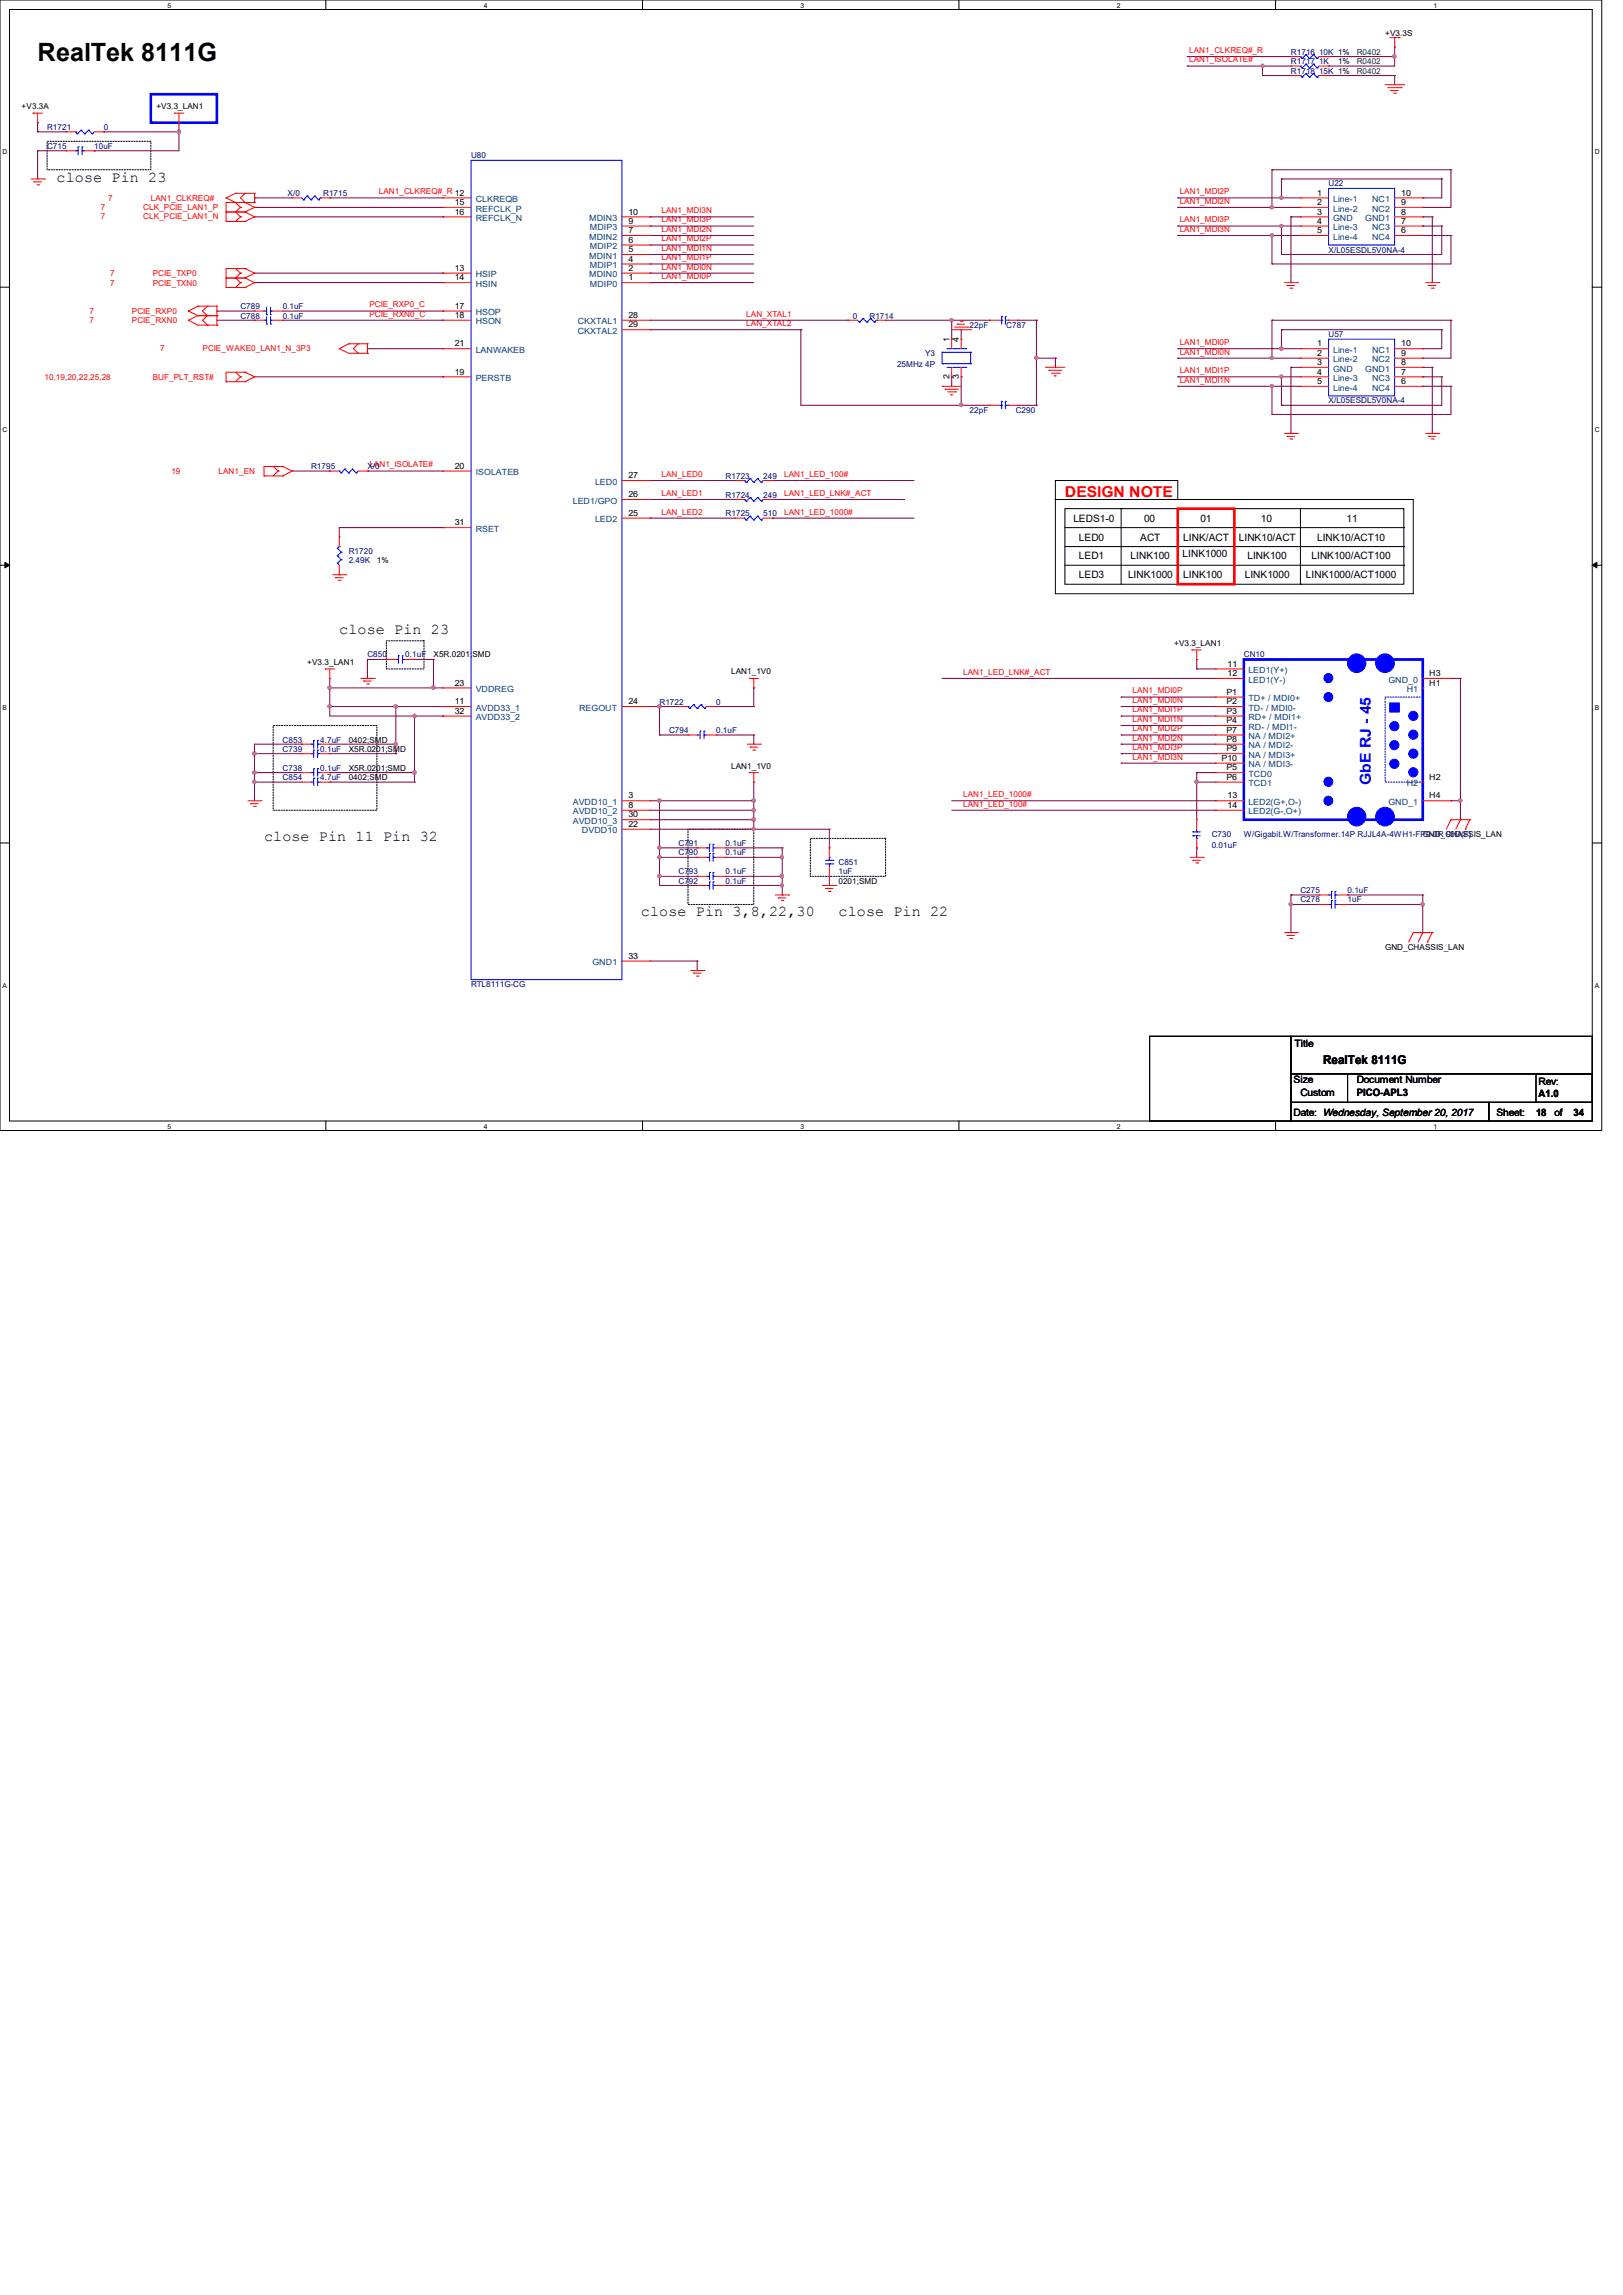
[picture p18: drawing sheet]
<svg xmlns="http://www.w3.org/2000/svg" width="210mm" height="297mm" viewBox="0 0 210 297" stroke-linecap="round" stroke-linejoin="round" font-family="sans-serif">
<defs><g id="words">
<text font-size="3.3" x="4.9" y="7.9">RealTek 8111G</text>
<g font-size="1.9">
<text x="7.3" y="23.5">close Pin 23</text>
<text x="43.9" y="82">close Pin 23</text>
<text x="34.2" y="108.8">close Pin 11 Pin 32</text>
<text x="82.9" y="118.6">close Pin 3,8,22,30</text>
<text x="108.5" y="118.6">close Pin 22</text>
</g>
<text font-size="1.9" fill="#f00" x="137.8" y="64.3">DESIGN NOTE</text>
<text font-size="1.9" fill="#00f" x="177.4" y="101.6" transform="rotate(-90 177.4 101.6)">GbE RJ - 45</text>
<text font-size="1.6" x="171.2" y="137.7">RealTek 8111G</text>
<g font-size="1.3">
<text x="138.9" y="67.5">LEDS1-0</text>
<text x="139.6" y="70">LED0</text>
<text x="147.5" y="70">ACT</text>
<text x="148" y="67.5">00</text>
<text x="153.1" y="70">LINK/ACT</text>
<text x="155.3" y="67.5">01</text>
<text x="160.3" y="70">LINK10/ACT</text>
<text x="163.2" y="67.5">10</text>
<text x="170.4" y="70">LINK10/ACT10</text>
<text x="174.2" y="67.5">11</text>
<text x="139.6" y="72.4">LED1</text>
<text x="139.6" y="74.8">LED3</text>
<text x="146" y="74.8">LINK1000</text>
<text x="146.3" y="72.4">LINK100</text>
<text x="153" y="72.1">LINK1000</text>
<text x="153.1" y="74.8">LINK100</text>
<text x="161.1" y="74.8">LINK1000</text>
<text x="161.4" y="72.4">LINK100</text>
<text x="169" y="74.8">LINK1000/ACT1000</text>
<text x="169.7" y="72.4">LINK100/ACT100</text>
<text x="167.5" y="135.6">Title</text>
<text x="167.4" y="140.2">Size</text>
<text x="168.3" y="141.8">Custom</text>
<text x="175.6" y="140.2">Document Number</text>
<text x="175.6" y="141.8">PICO-APL3</text>
<text x="199.1" y="140.4">Rev:</text>
<text x="199.1" y="141.9">A1.0</text>
<text x="167.4" y="144.4">Date: Wednesday, September 20, 2017</text>
<text x="193.6" y="144.4">Sheet:</text>
<text x="198.8" y="144.5">18</text>
<text x="201.2" y="144.4">of</text>
<text x="203.6" y="144.5">34</text>
</g>
<g font-size="1.1">
<text x="179.2" y="4.7">+V3.3S</text>
<text x="173.1" y="8.3">1%</text>
<text x="2.8" y="14.1">+V3.3A</text>
<text x="20.2" y="14.1">+V3.3_LAN1</text>
<text x="58.8" y="26.5">15</text>
<text x="58.8" y="27.8">16</text>
<text x="81.3" y="29">9</text>
<text x="81.3" y="27.8">10</text>
<text x="170.4" y="25.3">1</text>
<text x="170.4" y="26.5">2</text>
<text x="170.4" y="27.8">3</text>
<text x="170.4" y="29">4</text>
<text x="181.3" y="26.5">9</text>
<text x="181.3" y="29">7</text>
<text x="181.3" y="25.3">10</text>
<text x="181.3" y="27.8">8</text>
<text x="58.8" y="35.1">13</text>
<text x="81.3" y="35.1">2</text>
<text x="81.3" y="33.9">4</text>
<text x="81.3" y="32.6">5</text>
<text x="81.3" y="31.4">6</text>
<text x="81.3" y="30.2">7</text>
<text x="170.4" y="30.2">5</text>
<text x="181.3" y="30.2">6</text>
<text x="58.8" y="36.3">14</text>
<text x="58.8" y="40">17</text>
<text x="58.8" y="41.1">18</text>
<text x="81.3" y="36.3">1</text>
<text x="81.3" y="41.1">28</text>
<text x="58.8" y="44.8">21</text>
<text x="81.3" y="42.4">29</text>
<text x="122.8" y="44.3" transform="rotate(-90 122.8 44.3)">1</text>
<text x="124.1" y="44.3" transform="rotate(-90 124.1 44.3)">4</text>
<text x="170.4" y="44.8">1</text>
<text x="170.4" y="46.1">2</text>
<text x="170.4" y="47.2">3</text>
<text x="181.3" y="46.1">9</text>
<text x="181.3" y="44.8">10</text>
<text x="181.3" y="47.2">8</text>
<text x="58.8" y="48.5">19</text>
<text x="122.8" y="49" transform="rotate(-90 122.8 49)">2</text>
<text x="124.1" y="49" transform="rotate(-90 124.1 49)">3</text>
<text x="170.4" y="48.5">4</text>
<text x="170.4" y="49.7">5</text>
<text x="181.3" y="48.5">7</text>
<text x="181.3" y="49.7">6</text>
<text x="58.8" y="60.7">20</text>
<text x="81.3" y="64.3">26</text>
<text x="81.3" y="61.9">27</text>
<text x="58.8" y="68">31</text>
<text x="81.3" y="66.8">25</text>
<text x="48.8" y="72.9">1%</text>
<text x="151.9" y="83.7">+V3.3_LAN1</text>
<text x="39.8" y="86.1">+V3.3_LAN1</text>
<text x="56.1" y="85.1">X5R.0201;SMD</text>
<text x="58.8" y="88.7">23</text>
<text x="94.6" y="87.3">LAN1_1V0</text>
<text x="158.7" y="89.9">P1</text>
<text x="158.8" y="87.5">12</text>
<text x="158.8" y="86.3">11</text>
<text x="184.9" y="87.5">H3</text>
<text x="184.9" y="88.7">H1</text>
<text x="58.8" y="91.1">11</text>
<text x="58.8" y="92.4">32</text>
<text x="81.3" y="91.1">24</text>
<text x="158.7" y="91.1">P2</text>
<text x="158.7" y="92.4">P3</text>
<text x="158.7" y="93.6">P4</text>
<text x="158.7" y="94.8">P7</text>
<text x="45.1" y="99.7">X5R.0201;SMD</text>
<text x="45.1" y="101">0402;SMD</text>
<text x="45.1" y="97.3">X5R.0201;SMD</text>
<text x="45.1" y="96.1">0402;SMD</text>
<text x="94.6" y="99.5">LAN1_1V0</text>
<text x="158.1" y="98.5">P10</text>
<text x="158.7" y="100.9">P6</text>
<text x="158.7" y="96">P8</text>
<text x="158.7" y="97.2">P9</text>
<text x="158.7" y="99.7">P5</text>
<text x="184.9" y="100.9">H2</text>
<text x="81.3" y="103.3">3</text>
<text x="81.3" y="104.6">8</text>
<text x="81.3" y="107">22</text>
<text x="81.3" y="105.8">30</text>
<text x="158.8" y="103.3">13</text>
<text x="158.8" y="104.6">14</text>
<text x="184.9" y="103.3">H4</text>
<text x="184.1" y="108.3">GND_CHASSIS_LAN</text>
<text x="108.5" y="114.4">0201;SMD</text>
<text x="81.3" y="124.1">33</text>
<text x="179.2" y="122.9">GND_CHASSIS_LAN</text>
</g>
<g font-size="1.1" fill="#f00">
<text x="153.9" y="6.9">LAN1_CLKREQ#_R</text>
<text x="153.9" y="8.1">LAN1_ISOLATE#</text>
<text x="13" y="28.4">7</text>
<text x="13" y="27.2">7</text>
<text x="14" y="26">7</text>
<text x="18.5" y="28.4">CLK_PCIE_LAN1_N</text>
<text x="18.5" y="27.2">CLK_PCIE_LAN1_P</text>
<text x="19.5" y="26">LAN1_CLKREQ#</text>
<text x="49" y="25.1">LAN1_CLKREQ#_R 12</text>
<text x="85.6" y="28.8">LAN1_MDI3P</text>
<text x="85.6" y="27.6">LAN1_MDI3N</text>
<text x="152.7" y="25.1">LAN1_MDI2P</text>
<text x="152.7" y="26.4">LAN1_MDI2N</text>
<text x="152.7" y="28.8">LAN1_MDI3P</text>
<text x="14.3" y="35.7">7</text>
<text x="19.8" y="35.7">PCIE_TXP0</text>
<text x="85.6" y="34.9">LAN1_MDI0N</text>
<text x="85.6" y="33.7">LAN1_MDI1P</text>
<text x="85.6" y="32.5">LAN1_MDI1N</text>
<text x="85.6" y="31.2">LAN1_MDI2P</text>
<text x="85.6" y="30">LAN1_MDI2N</text>
<text x="152.7" y="30">LAN1_MDI3N</text>
<text x="11.6" y="40.6">7</text>
<text x="11.6" y="41.8">7</text>
<text x="14.3" y="37">7</text>
<text x="17.1" y="40.6">PCIE_RXP0</text>
<text x="17.1" y="41.8">PCIE_RXN0</text>
<text x="19.8" y="37">PCIE_TXN0</text>
<text x="47.8" y="39.8">PCIE_RXP0_C</text>
<text x="47.8" y="41">PCIE_RXN0_C</text>
<text x="85.6" y="36.1">LAN1_MDI0P</text>
<text x="96.6" y="41">LAN_XTAL1</text>
<text x="20.7" y="45.5">7</text>
<text x="26.2" y="45.5">PCIE_WAKE0_LAN1_N_3P3</text>
<text x="96.6" y="42.2">LAN_XTAL2</text>
<text x="152.7" y="44.7">LAN1_MDI0P</text>
<text x="152.7" y="45.9">LAN1_MDI0N</text>
<text x="5.8" y="49.1">10,19,20,22,25,28</text>
<text x="19.8" y="49.1">BUF_PLT_RST#</text>
<text x="152.7" y="48.3">LAN1_MDI1P</text>
<text x="152.7" y="49.5">LAN1_MDI1N</text>
<text x="22.2" y="61.3">19</text>
<text x="28.3" y="61.3">LAN1_EN</text>
<text x="47.8" y="60.5">LAN1_ISOLATE#</text>
<text x="85.6" y="61.7">LAN_LED0</text>
<text x="85.6" y="64.2">LAN_LED1</text>
<text x="101.5" y="61.7">LAN1_LED_100#</text>
<text x="101.5" y="64.2">LAN1_LED_LNK#_ACT</text>
<text x="85.6" y="66.6">LAN_LED2</text>
<text x="101.5" y="66.6">LAN1_LED_1000#</text>
<text x="124.6" y="87.3">LAN1_LED_LNK#_ACT</text>
<text x="146.6" y="89.7">LAN1_MDI0P</text>
<text x="146.6" y="92.2">LAN1_MDI1P</text>
<text x="146.6" y="91">LAN1_MDI0N</text>
<text x="146.6" y="95.8">LAN1_MDI2N</text>
<text x="146.6" y="94.7">LAN1_MDI2P</text>
<text x="146.6" y="93.4">LAN1_MDI1N</text>
<text x="146.6" y="98.3">LAN1_MDI3N</text>
<text x="146.6" y="97.1">LAN1_MDI3P</text>
<text x="124.6" y="104.4">LAN1_LED_100#</text>
<text x="124.6" y="103.2">LAN1_LED_1000#</text>
</g>
<g font-size="1.1" fill="#000080">
<text x="167" y="7.1">R1716 10K 1%</text>
<text x="167" y="8.3">R1717 1K</text>
<text x="167" y="9.5">R1718 15K 1%</text>
<text x="6.1" y="16.8">R1721</text>
<text x="13.4" y="16.8">0</text>
<text x="6.1" y="19.3">C715</text>
<text x="12.2" y="19.3">10uF</text>
<text x="61" y="20.5">U80</text>
<text x="37.2" y="25.4">X/0</text>
<text x="41.8" y="25.4">R1715</text>
<text x="171.9" y="24.1">U22</text>
<text x="171.9" y="32.7">X/L05ESDL5V0NA-4</text>
<text x="31.1" y="40">C789</text>
<text x="31.1" y="41.2">C788</text>
<text x="36.6" y="40">0.1uF</text>
<text x="36.6" y="41.2">0.1uF</text>
<text x="110.4" y="41.2">0</text>
<text x="112.5" y="41.2">R1714</text>
<text x="116.1" y="47.5">25MHz 4P</text>
<text x="119.7" y="46.1">Y3</text>
<text x="125.5" y="42.4">22pF</text>
<text x="130.2" y="42.4">C787</text>
<text x="171.9" y="43.6">U57</text>
<text x="125.5" y="53.4">22pF</text>
<text x="131.4" y="53.4">C290</text>
<text x="171.9" y="52.2">X/L05ESDL5V0NA-4</text>
<text x="40.3" y="60.7">R1795</text>
<text x="47.5" y="60.7">X/0</text>
<text x="93.9" y="61.9">R1723</text>
<text x="93.9" y="64.4">R1724</text>
<text x="98.8" y="61.9">249</text>
<text x="98.8" y="64.4">249</text>
<text x="45.1" y="71.7">R1720</text>
<text x="93.9" y="66.8">R1725</text>
<text x="98.8" y="66.8">510</text>
<text x="45.1" y="72.9">2.49K</text>
<text x="47.5" y="85.1">C850</text>
<text x="52.4" y="85.1">0.1uF</text>
<text x="160.9" y="85.1">CN10</text>
<text x="85.3" y="91.2">R1722</text>
<text x="86.6" y="94.9">C794</text>
<text x="92.7" y="91.2">0</text>
<text x="92.7" y="94.9">0.1uF</text>
<text x="36.6" y="99.7">C738</text>
<text x="36.6" y="101">C854</text>
<text x="36.6" y="97.3">C739</text>
<text x="36.6" y="96.1">C853</text>
<text x="41.4" y="99.7">0.1uF</text>
<text x="41.4" y="101">4.7uF</text>
<text x="41.4" y="97.3">0.1uF</text>
<text x="41.4" y="96.1">4.7uF</text>
<text x="87.8" y="109.5">C791</text>
<text x="87.8" y="110.7">C790</text>
<text x="87.8" y="113.2">C793</text>
<text x="93.9" y="109.5">0.1uF</text>
<text x="93.9" y="110.7">0.1uF</text>
<text x="93.9" y="113.2">0.1uF</text>
<text x="108.5" y="111.9">C851</text>
<text x="108.5" y="113.2">1uF</text>
<text x="156.8" y="108.3">C730</text>
<text x="156.8" y="109.7">0.01uF</text>
<text x="160.9" y="108.3">W/Gigabit.W/Transformer.14P RJJL4A-4WH1-FP0-0R 90D(F)</text>
<text x="87.8" y="114.4">C792</text>
<text x="93.9" y="114.4">0.1uF</text>
<text x="168.3" y="116.8">C278</text>
<text x="168.3" y="115.6">C275</text>
<text x="174.4" y="116.8">1uF</text>
<text x="174.4" y="115.6">0.1uF</text>
<text x="61" y="127.8">RTL8111G-CG</text>
</g>
<g font-size="1.1" fill="#008000">
<text x="175.6" y="7.1">R0402</text>
<text x="175.6" y="8.3">R0402</text>
<text x="175.6" y="9.5">R0402</text>
</g>
<g font-size="1.1" fill="#004080">
<text x="61.6" y="26.2">CLKREQB</text>
<text x="61.6" y="27.4">REFCLK_P</text>
<text x="61.6" y="28.6">REFCLK_N</text>
<text x="76.2" y="28.6">MDIN3</text>
<text x="76.3" y="29.8">MDIP3</text>
<text x="172.5" y="26.2">Line-1</text>
<text x="172.5" y="27.4">Line-2</text>
<text x="172.5" y="28.6">GND</text>
<text x="172.5" y="29.8">Line-3</text>
<text x="176.7" y="28.6">GND1</text>
<text x="177.5" y="27.4">NC2</text>
<text x="177.5" y="29.8">NC3</text>
<text x="177.5" y="26.2">NC1</text>
<text x="61.6" y="35.9">HSIP</text>
<text x="76.2" y="35.9">MDIN0</text>
<text x="76.2" y="33.5">MDIN1</text>
<text x="76.2" y="31">MDIN2</text>
<text x="76.3" y="34.7">MDIP1</text>
<text x="76.3" y="32.3">MDIP2</text>
<text x="172.5" y="31">Line-4</text>
<text x="177.5" y="31">NC4</text>
<text x="61.6" y="37.1">HSIN</text>
<text x="61.6" y="40.8">HSOP</text>
<text x="61.6" y="42">HSON</text>
<text x="74.8" y="42">CKXTAL1</text>
<text x="76.3" y="37.1">MDIP0</text>
<text x="61.6" y="45.7">LANWAKEB</text>
<text x="74.8" y="43.2">CKXTAL2</text>
<text x="172.5" y="45.7">Line-1</text>
<text x="172.5" y="46.9">Line-2</text>
<text x="177.5" y="46.9">NC2</text>
<text x="177.5" y="45.7">NC1</text>
<text x="61.6" y="49.3">PERSTB</text>
<text x="172.5" y="48.1">GND</text>
<text x="172.5" y="49.3">Line-3</text>
<text x="172.5" y="50.5">Line-4</text>
<text x="176.7" y="48.1">GND1</text>
<text x="177.5" y="49.3">NC3</text>
<text x="177.5" y="50.5">NC4</text>
<text x="61.6" y="61.5">ISOLATEB</text>
<text x="74.1" y="65.2">LED1/GPO</text>
<text x="77" y="62.7">LED0</text>
<text x="61.6" y="68.8">RSET</text>
<text x="77" y="67.6">LED2</text>
<text x="61.6" y="89.6">VDDREG</text>
<text x="161.5" y="88.3">LED1(Y-)</text>
<text x="161.5" y="87.1">LED1(Y+)</text>
<text x="179.7" y="88.3">GND_0</text>
<text x="182" y="89.6">H1</text>
<text x="61.6" y="92">AVDD33_1</text>
<text x="61.6" y="93.2">AVDD33_2</text>
<text x="74.9" y="92">REGOUT</text>
<text x="161.5" y="90.8">TD+ / MDI0+</text>
<text x="161.5" y="92">TD- / MDI0-</text>
<text x="161.5" y="93.2">RD+ / MDI1+</text>
<text x="161.5" y="94.4">RD- / MDI1-</text>
<text x="161.5" y="95.7">NA / MDI2+</text>
<text x="161.5" y="101.8">TCD1</text>
<text x="161.5" y="96.9">NA / MDI2-</text>
<text x="161.5" y="98.1">NA / MDI3+</text>
<text x="161.5" y="99.3">NA / MDI3-</text>
<text x="161.5" y="100.5">TCD0</text>
<text x="182" y="101.8">H2</text>
<text x="74.1" y="104.2">AVDD10_1</text>
<text x="74.1" y="105.4">AVDD10_2</text>
<text x="74.1" y="106.6">AVDD10_3</text>
<text x="75.3" y="107.9">DVDD10</text>
<text x="161.5" y="104.2">LED2(G+,O-)</text>
<text x="161.5" y="105.4">LED2(G-,O+)</text>
<text x="179.7" y="104.2">GND_1</text>
<text x="76.7" y="124.9">GND1</text>
</g>
<g font-size=".9">
<text x="21.7" y="1">5</text>
<text x="62.6" y="1">4</text>
<text x="103.6" y="1">3</text>
<text x="144.5" y="1">2</text>
<text x="185.5" y="1">1</text>
<text x=".3" y="20">D</text>
<text x="206.4" y="20">D</text>
<text x=".3" y="55.9">C</text>
<text x="206.4" y="55.9">C</text>
<text x=".3" y="91.9">B</text>
<text x="206.4" y="91.9">B</text>
<text x=".3" y="127.8">A</text>
<text x="206.4" y="127.8">A</text>
<text x="21.7" y="146.1">5</text>
<text x="62.6" y="146.1">4</text>
<text x="103.6" y="146.1">3</text>
<text x="144.5" y="146.1">2</text>
<text x="185.5" y="146.1">1</text>
</g>
</g></defs>
<path d="M0 0h207.3v146.3h-207.3zM1.2 1.2h204.8v143.9h-204.8z" fill="none" stroke="#000" stroke-width=".13"/>
<g fill="#fff">
<path d="M21.7 .2h.4v.9h-.4z"/>
<path d="M21.7 145.2h.4v1h-.4z"/>
</g>
<path d="M42.2 0v1.2M42.2 145.1v1.2" fill="none" stroke="#000" stroke-width=".13"/>
<g fill="#fff">
<path d="M62.6 .2h.5v.9h-.5z"/>
<path d="M62.6 145.2h.5v1h-.5z"/>
</g>
<path d="M83.1 0v1.2M83.1 145.1v1.2" fill="none" stroke="#000" stroke-width=".13"/>
<g fill="#fff">
<path d="M103.6 .2h.5v.9h-.5z"/>
<path d="M103.6 145.2h.5v1h-.5z"/>
</g>
<path d="M124.1 0v1.2M124.1 145.1v1.2" fill="none" stroke="#000" stroke-width=".13"/>
<g fill="#fff">
<path d="M144.5 .2h.5v.9h-.5z"/>
<path d="M144.5 145.2h.5v1h-.5z"/>
</g>
<path d="M165.1 0v1.2M165.1 145.1v1.2" fill="none" stroke="#000" stroke-width=".13"/>
<g fill="#fff">
<path d="M185.5 .2h.5v.9h-.5z"/>
<path d="M185.5 145.2h.5v1h-.5z"/>
<path d="M.3 19.2h.6v1h-.6z"/>
<path d="M206.4 19.2h.6v1h-.6z"/>
<path d="M.3 55.1h.6v1h-.6z"/>
<path d="M206.4 55.1h.6v1h-.6z"/>
</g>
<path d="M0 37.2h1.2M206 37.2h1.3" fill="none" stroke="#000" stroke-width=".13"/>
<g fill="#fff">
<path d="M.3 91.1h.6v1h-.6z"/>
<path d="M206.4 91.1h.5v1h-.5z"/>
</g>
<path d="M0 73.2h1.2M206 73.2h1.3" fill="none" stroke="#000" stroke-width=".13"/>
<path d="M.6 72.8l.6 .4-.6 .3zM206 73.2l.6-.4v.7z" fill="#000" stroke="#000" stroke-width=".13"/>
<g fill="#fff">
<path d="M.3 127h.6v1h-.6z"/>
<path d="M206.4 127h.5v1h-.5z"/>
</g>
<g fill="none" stroke="#000" stroke-width=".13">
<path d="M6.1 18.3h13.4v3.7h-13.4zM136.6 62.2h15.8v2.4h-15.8zM136.6 64.6h46.3v12.2h-46.3zM137.8 65.8h43.9v9.8h-43.9zM137.8 68.3h43.9M137.8 70.7h43.9M137.8 73.2h43.9M145.1 65.8h.1M145.1 65.8v9.8M152.4 65.8h.1M152.4 65.8v9.8M159.7 75.6h.1"/>
<path d="M159.7 65.8v9.8M168.3 75.6h.1M168.3 65.8v9.8M181.7 68.3h.1M181.7 70.7h.1M181.7 73.2h.1M35.3 93.9h13.5v11h-13.5zM50 82.9h4.9v3.7h-4.9zM0 109.1h1.2M89 107.3h8.5v9.8h-8.5zM104.9 108.5h9.7v4.9h-9.7zM206 109.1h1.3"/>
<path d="M148.8 134.1h18.2v11h-18.2zM167 139h7.4v3.7h-7.4zM167 134.1h39v4.9h-39zM174.4 139h31.6v3.7h-31.6zM198.8 139h7.2v3.7h-7.2zM167 142.7h25.7v2.4h-25.7zM192.7 142.7h13.3v2.4h-13.3z"/>
</g>
<path d="M152.4 65.8h7.3v9.8h-7.3z" fill="none" stroke="#f00" stroke-width=".34"/>
<path d="M19.5 12.2h8.6v3.7h-8.6zM161 85.3h23.1v20.8h-23.1z" fill="none" stroke="#00f" stroke-width=".34"/>
<g fill="none" stroke="#800040" stroke-width=".13">
<path d="M4.9 17.1h.1M4.9 15.9h.1M4.9 19.5h.1M4.9 17.1h3.7M4.9 15.9v1.2M4.9 19.5v3.7M4.9 19.5h3.7M12.2 19.5h.1M13.4 17.1h.1M13.4 17.1h9.8M23.2 17.1h.1M23.2 15.9h.1"/>
<path d="M23.2 15.9v3.6h-11M153.6 7.3h.1M153.6 8.6h.1M153.6 7.3h13.4M153.6 8.6h13.4M163.4 8.6h.1M163.4 9.8h.1M163.4 8.6v1.2M163.4 9.8h3.6M171.9 7.3h.1M171.9 8.6h.1M171.9 9.8h.1"/>
<path d="M171.9 7.3h8.6M171.9 9.8h8.6M180.5 6.1h.1M180.5 7.3h.1M180.5 9.8h.1M180.5 6.1v2.5h-8.6M180.5 9.8v1.2M4.9 23.2h.1M32.9 25.6h.1M32.9 26.8h.1M32.9 26.8h24.4M32.9 25.6h4.9"/>
<path d="M32.9 28.1h24.4M32.9 35.3h24.4M32.9 36.6h24.4M42.7 25.6h.1M42.7 25.6h14.6M57.3 35.3h.1M57.3 36.6h.1M57.3 28.1h.1M84.1 36.6h.1M84.1 35.3h.1M84.1 34.2h.1M84.1 32.9h.1"/>
<path d="M84.1 31.7h.1M84.1 30.5h.1M84.1 29.3h.1M84.1 28.1h.1M84.1 29.3h13.4M84.1 30.5h13.4M84.1 28.1h13.4M84.1 32.9h13.4M84.1 34.2h13.4M84.1 35.3h13.4M84.1 36.6h13.4M84.1 31.7h13.4"/>
<path d="M152.4 25.6h.1M152.4 26.8h.1M152.4 29.3h.1M152.4 30.5h.1M152.4 26.8h15.9M152.4 29.3h15.9M152.4 30.5h15.9M152.4 25.6h15.9M164.6 26.8h.1M164.6 30.5h.1M164.6 22h.1M164.6 34.2h.1"/>
<path d="M164.6 22v4.8M164.6 30.5v3.7M164.6 22h23.1M165.8 29.3h.1M165.8 25.6h.1M165.8 23.2h.1M165.8 32.9h.1M165.8 23.2v2.4M165.8 29.3v3.6M165.8 23.2h20.8M167 28.1h.1M167 28.1v8.5"/>
<path d="M167 28.1h1.3M184.1 25.6h.1M184.1 26.8h.1M184.1 29.3h.1M184.1 30.5h.1M184.1 28.1h.1M184.1 29.3h2.5M184.1 30.5h3.6M184.1 28.1h1.2M185.3 28.1h.1M185.3 28.1v8.5M186.6 23.2h.1"/>
<path d="M186.6 29.3h.1M186.6 23.2v2.4h-2.5M186.6 29.3v3.6h-20.8M187.7 22h.1M187.7 30.5h.1M187.7 22v4.8h-3.6M187.7 30.5v3.7h-23.1M28.1 40.3h.1M28.1 41.4h4.8M28.1 40.3h4.8M32.9 41.4h.1M32.9 48.8h24.4"/>
<path d="M36.6 41.4h20.7M36.6 40.3h20.7M47.5 45.1h9.8M57.3 45.1h.1M57.3 40.3h.1M57.3 41.4h.1M57.3 48.8h.1M84.1 42.7h19.5M84.1 41.4h25.6M103.6 42.7h.1M103.6 42.7v9.8h24.4M109.7 41.4h.1"/>
<path d="M114.6 41.4h13.4M123.1 41.4h.1M123.1 48.8h.1M123.1 41.4v2.5M123.1 48.8v1.2M124.4 52.5h.1M124.4 48.8h.1M124.4 42.7h.1M124.4 42.7v1.2M124.4 48.8v3.7M128 52.5h.1M128 41.4h.1"/>
<path d="M131.7 41.4h2.4M131.7 52.5h2.4M134.1 41.4h.1M134.1 52.5h.1M134.1 46.4h.1M134.1 46.4h2.5M134.1 41.4v11.1M136.6 46.4h.1M136.6 46.4v1.1M152.4 45.1h.1M152.4 46.4h.1M152.4 48.8h.1"/>
<path d="M152.4 50h.1M152.4 46.4h15.9M152.4 48.8h15.9M152.4 50h15.9M152.4 45.1h15.9M164.6 46.4h.1M164.6 50h.1M164.6 41.4h.1M164.6 53.6h.1M164.6 41.4v5M164.6 50v3.6M164.6 41.4h23.1"/>
<path d="M165.8 48.8h.1M165.8 45.1h.1M165.8 42.7h.1M165.8 52.5h.1M165.8 42.7v2.4M165.8 48.8v3.7M165.8 42.7h20.8M167 47.5h.1M167 47.5h1.3M167 47.5v8.6M184.1 45.1h.1M184.1 46.4h.1"/>
<path d="M184.1 48.8h.1M184.1 50h.1M184.1 47.5h.1M184.1 48.8h2.5M184.1 50h3.6M184.1 47.5h1.2M185.3 47.5h.1M185.3 47.5v8.6M186.6 42.7h.1M186.6 48.8h.1M186.6 42.7v2.4h-2.5M186.6 48.8v3.7h-20.8"/>
<path d="M187.7 41.4h.1M187.7 50h.1M187.7 41.4v5h-3.6M187.7 50v3.6h-23.1M37.8 61h4.9M42.7 61h.1M43.9 68.3h.1M43.9 68.3v1.2M43.9 68.3h13.4M47.5 61h.1M47.5 61h9.8M57.3 68.3h.1"/>
<path d="M84.1 67.1h.1M84.1 67.1h11M84.1 62.2h11M84.1 64.6h11M95.1 62.2h.1M95.1 64.6h.1M100 62.2h.1M100 64.6h.1M100 67.1h.1M100 67.1h18.3M100 62.2h18.3M100 64.6h17.1"/>
<path d="M32.9 97.5h.1M32.9 100h.1M32.9 97.5h6.1M32.9 100h6.1M39 96.3h.1M39 96.3h-6.1v7.3M42.7 91.4h.1M42.7 89h.1M42.7 97.5h.1M42.7 100h.1M42.7 87.8v4.9h14.6M42.7 91.4h14.6"/>
<path d="M42.7 97.5h8.5M42.7 96.3h8.5M42.7 100h10.9M42.7 89h14.6M47.5 85.3h.1M47.5 85.3h2.5M47.5 85.3v2.5M50 85.3h.1M51.2 91.4h.1M51.2 96.3h.1M51.2 97.5h.1M51.2 91.4v6.1"/>
<path d="M53.6 92.7h.1M53.6 85.3h.1M53.6 92.7v8.5M53.6 85.3h2.5M56.1 89h.1M56.1 85.3h.1M56.1 85.3v3.7M57.3 92.7h.1M84.1 91.4h3.7M85.3 91.4h.1M85.3 95.1h.1M85.3 95.1h3.7"/>
<path d="M85.3 91.4v3.7M87.8 91.4h.1M92.7 91.4h4.8M92.7 95.1h4.8M97.5 91.4h.1M97.5 89h.1M97.5 95.1h.1M97.5 96.3h.1M97.5 89v2.4M97.5 95.1v1.2M121.9 87.8h.1M121.9 87.8h35.4"/>
<path d="M145.1 92.7h.1M145.1 91.4h.1M145.1 90.2h.1M145.1 98.8h.1M145.1 97.5h.1M145.1 96.3h.1M145.1 95.1h.1M145.1 93.9h.1M145.1 92.7h12.2M145.1 91.4h12.2M145.1 90.2h12.2M145.1 98.8h12.2"/>
<path d="M145.1 97.5h12.2M145.1 96.3h12.2M145.1 95.1h12.2M145.1 93.9h12.2M154.9 85.3h.1M154.9 86.6h.1M154.9 100h.1M154.9 85.3v1.3M154.9 100v6.1M154.9 86.6h2.4M154.9 100h2.4M187.7 87.8h.1"/>
<path d="M187.7 87.8h1.3M189 87.8h.1M189 87.8v18.3M32.9 101.2h.1M32.9 101.2h6.1M42.7 101.2h.1M42.7 101.2h10.9M53.6 101.2h.1M84.1 104.9h13.4M84.1 103.6h13.4M84.1 106.1h13.4M84.1 107.3h23.2"/>
<path d="M85.3 103.6h.1M85.3 109.7h.1M85.3 111h.1M85.3 113.4h.1M85.3 114.6h.1M85.3 103.6v11M85.3 109.7h4.9M85.3 111h4.9M85.3 113.4h4.9M85.3 114.6h4.9M90.2 109.7h.1M90.2 111h.1"/>
<path d="M90.2 113.4h.1M90.2 114.6h.1M93.9 109.7h7.3M93.9 111h7.3M93.9 113.4h7.3M93.9 114.6h7.3M97.5 101.2h.1M97.5 104.9h.1M97.5 103.6h.1M97.5 106.1h.1M97.5 107.3h.1M97.5 101.2v6.1"/>
<path d="M101.2 109.7h.1M101.2 111h.1M101.2 113.4h.1M101.2 114.6h.1M101.2 115.8h.1M101.2 109.7v6.1M107.3 107.3h.1M107.3 109.7h.1M107.3 114.6h.1M107.3 107.3v2.4M107.3 113.4v1.2M123.1 104.9h34.2"/>
<path d="M123.1 103.6h34.2M154.9 101.2h.1M154.9 109.7h.1M154.9 109.7v1.3M154.9 101.2h2.4M157.3 104.9h.1M157.3 103.6h.1M167 115.8h.1M167 117.1h.1M167 115.8v4.9M167 115.8h3.7M167 117.1h3.7"/>
<path d="M174.4 115.8h.1M174.4 117.1h.1M174.4 115.8h9.7M174.4 117.1h9.7M184.1 117.1h.1M184.1 115.8h.1M184.1 115.8v4.9M187.7 103.6h.1M187.7 103.6h1.3M189 103.6h.1M84.1 124.4h6.1M90.2 124.4h.1"/>
<path d="M90.2 125.6h.1M90.2 124.4v1.2"/>
</g>
<g fill="#f0f" stroke="#f0f" stroke-width=".13">
<circle cx="165.8" cy="45.1" r=".24"/>
<circle cx="164.6" cy="46.3" r=".22"/>
<circle cx="165.8" cy="48.8" r=".22"/>
<circle cx="164.6" cy="50" r=".22"/>
<circle cx="165.8" cy="25.6" r=".22"/>
<circle cx="164.6" cy="26.8" r=".22"/>
<circle cx="165.8" cy="29.3" r=".22"/>
<circle cx="164.6" cy="30.5" r=".22"/>
<circle cx="154.8" cy="101.2" r=".22"/>
<circle cx="189" cy="103.6" r=".22"/>
<circle cx="184.1" cy="117" r=".22"/>
<circle cx="167" cy="117" r=".22"/>
<circle cx="180.4" cy="7.3" r=".22"/>
<circle cx="163.4" cy="8.5" r=".22"/>
<circle cx="123.1" cy="41.5" r=".22"/>
<circle cx="134.1" cy="46.3" r=".22"/>
<circle cx="124.4" cy="52.4" r=".22"/>
<circle cx="23.1" cy="17.1" r=".22"/>
<circle cx="42.7" cy="91.4" r=".22"/>
<circle cx="53.6" cy="92.6" r=".22"/>
<circle cx="42.7" cy="89" r=".22"/>
<circle cx="56.1" cy="89" r=".22"/>
<circle cx="97.5" cy="103.6" r=".22"/>
<circle cx="97.5" cy="104.8" r=".22"/>
<circle cx="97.5" cy="106.1" r=".22"/>
<circle cx="51.2" cy="96.3" r=".22"/>
<circle cx="51.2" cy="91.4" r=".22"/>
<circle cx="53.6" cy="100" r=".22"/>
<circle cx="32.9" cy="97.5" r=".22"/>
<circle cx="85.3" cy="103.6" r=".22"/>
<circle cx="85.3" cy="109.7" r=".22"/>
<circle cx="85.3" cy="110.9" r=".22"/>
<circle cx="85.3" cy="113.4" r=".22"/>
<circle cx="101.2" cy="110.9" r=".22"/>
<circle cx="101.2" cy="113.4" r=".22"/>
<circle cx="101.2" cy="114.6" r=".22"/>
<circle cx="85.3" cy="91.4" r=".22"/>
<circle cx="32.9" cy="100" r=".22"/>
<circle cx="32.9" cy="101.2" r=".22"/>
<circle cx="97.5" cy="107.3" r=".22"/>
<circle cx="165.8" cy="45.1" r=".22"/>
</g>
<g fill="none" stroke="#f00" stroke-width=".13">
<path d="M4.3 14.6h.1M4.3 14.6h1.2M4.9 15.9h.1M4.9 14.6v1.3M8.6 19.5h.1M8.6 17.1h.1M8.6 19.5h1.2M8.6 17.1h1.2M11 19.5h1.2M12.2 19.5h.1M12.2 17.1h1.2M13.4 17.1h.1"/>
<path d="M22.6 14.6h.1M22.6 14.6h1.2M23.2 15.9h.1M23.2 14.6v1.3M167 7.3h.1M167 8.6h.1M167 9.8h.1M167 7.3h1.3M167 8.6h1.3M167 9.8h1.3M170.7 7.3h1.2M170.7 8.6h1.2"/>
<path d="M170.7 9.8h1.2M171.9 7.3h.1M171.9 8.6h.1M171.9 9.8h.1M179.2 11h2.5M179.6 11.3h1.7M179.8 4.9h1.3M180 11.7h.1M180 11.7h.9M180.3 12.1h.3M180.5 6.1h.1M180.5 4.9v1.2"/>
<path d="M180.6 12.1h.1M181.1 4.9h.1M181.3 11.3h.1M181.7 11h.1M4 23.2h1.8M4.4 23.5h.1M4.4 23.5h1M4.8 23.9h.2M5 23.9h.1M5.8 23.2h.1M25.6 39.6h.1M25.6 39.6l-1.2 .7"/>
<path d="M25.6 39.6h2.5M26.8 39.6h.1M26.8 39.6l-.6 .7 .6 .6M28.1 39.6h.1M28.1 39.6v2.5M29.3 25.6h.1M29.3 28.7h.1M29.3 36h.1M29.3 37.2h.1M29.3 27.4h.1M29.3 25.6l1.2 .6 .6 .6M29.3 27.4h2.4"/>
<path d="M29.3 28.7h2.4M29.3 36h2.4M29.3 37.2h2.4M30.5 25h.1M30.5 25l-1.2 .6M30.5 25h2.4M30.5 34.8l.6 .5M31.1 28.1h.1M31.1 35.3h.1M31.1 36.6h.1M31.1 26.8h.1M31.1 28.1l-.6 .6"/>
<path d="M31.1 26.8l-.6 .6 .6 .7M31.1 35.3l-.6 .7 .6 .6M31.1 36.6l-.6 .6M31.7 26.2h.1M31.7 25h.1M31.7 27.4h.1M31.7 28.7h.1M31.7 34.8h.1M31.7 36h.1M31.7 37.2h.1M31.7 25l-.6 .6 .6 .6M31.7 27.4l1.2 .7"/>
<path d="M31.7 34.8h-2.4v2.4M31.7 34.8l1.2 .5M31.7 36l1.2 .6M31.7 26.2l1.2 .6M32.9 26.2h.1M32.9 25h.1M32.9 28.1h.1M32.9 35.3h.1M32.9 36.6h.1M32.9 26.8h.1M32.9 26.2h-3.6v2.5M32.9 25v1.2"/>
<path d="M32.9 28.1l-1.2 .6M32.9 35.3l-1.2 .7M32.9 36.6l-1.2 .6M32.9 26.8l-1.2 .6M37.8 25.6h.1M37.8 25.6h1.2M41.4 25.6h1.3M42.7 25.6h.1M57.3 25.6h.1M57.3 35.3h.1M57.3 36.6h.1M57.3 26.8h.1"/>
<path d="M57.3 28.1h.1M57.3 36.6h3.7M57.3 25.6h3.7M57.3 26.8h3.7M57.3 28.1h3.7M57.3 35.3h3.7M80.5 36.6h3.6M80.5 28.1h3.6M80.5 29.3h3.6M80.5 30.5h3.6M80.5 35.3h3.6M80.5 34.2h3.6"/>
<path d="M80.5 32.9h3.6M80.5 31.7h3.6M84.1 36.6h.1M84.1 35.3h.1M84.1 34.2h.1M84.1 32.9h.1M84.1 31.7h.1M84.1 30.5h.1M84.1 29.3h.1M84.1 28.1h.1M166.2 36.6h1.7M166.5 37h.1"/>
<path d="M166.5 37h1M166.9 37.3h.3M167.2 37.3h.1M167.9 36.6h.1M168.3 25.6h.1M168.3 26.8h.1M168.3 28.1h.1M168.3 29.3h.1M168.3 30.5h.1M168.3 25.6h3.6M168.3 26.8h3.6M168.3 28.1h3.6"/>
<path d="M168.3 29.3h3.6M168.3 30.5h3.6M180.5 25.6h3.6M180.5 26.8h3.6M180.5 28.1h3.6M180.5 29.3h3.6M180.5 30.5h3.6M184.1 26.8h.1M184.1 29.3h.1M184.1 30.5h.1M184.1 25.6h.1M184.1 28.1h.1"/>
<path d="M184.5 36.6h1.7M184.8 37h.1M184.8 37h1M185.2 37.3h.3M185.5 37.3h.1M186.2 36.6h.1M24.4 40.3h.1M24.4 41.4h.1M24.4 40.3l1.2 .6M24.4 41.4l1.2 .7h2.5M25.6 40.9h.1M25.6 40.9h2.5"/>
<path d="M25.6 40.9l-1.2 .5M26.8 40.9h.1M26.8 42.1h.1M26.8 40.9l-.6 .5 .6 .7M28.1 40.9h.1M28.1 42.1h.1M29.3 49.4h.1M29.3 49.4h2.4M30.5 48.2l.6 .6M31.1 48.8h.1M31.1 48.8l-.6 .6M31.7 48.2h.1"/>
<path d="M31.7 49.4h.1M31.7 48.2h-2.4v1.2M31.7 48.2l1.2 .6M32.9 48.8h.1M32.9 40.3h.1M32.9 41.4h.1M32.9 48.8l-1.2 .6M32.9 40.3h1.3M32.9 41.4h1.3M35.3 40.3h1.3M35.3 41.4h1.3M36.6 40.3h.1"/>
<path d="M36.6 41.4h.1M43.9 45.1h.1M43.9 45.1l1.2 .6h2.4M45.1 44.5h.1M45.1 44.5l-1.2 .6M45.1 44.5h2.4M46.4 45.7h.1M46.4 44.5h.1M46.4 44.5l-.7 .6 .7 .6M47.5 45.7h.1M47.5 44.5h.1M47.5 44.5v1.2"/>
<path d="M57.3 40.3h.1M57.3 41.4h.1M57.3 48.8h.1M57.3 45.1h.1M57.3 40.3h3.7M57.3 41.4h3.7M57.3 45.1h3.7M57.3 48.8h3.7M80.5 42.7h3.6M80.5 41.4h3.6M84.1 41.4h.1M84.1 42.7h.1"/>
<path d="M109.7 41.4h.1M109.7 41.4h1.3M113.4 41.4h1.2M114.6 41.4h.1M121.9 50h.1M121.9 50h2.5M122.3 50.4h.1M122.3 50.4h1.7M122.6 50.7h1.1M123 51.1h.1M123 51.1h.3M123.1 43.9h.1"/>
<path d="M123.1 48.8h.1M123.1 42.7h2.5M123.1 43.9v1.2M123.1 47.5v1.3M123.5 42.3h1.7M123.7 50.7h.1M123.9 42h.1M123.9 42h.9M124.2 41.6h.3M124.4 48.8h.1M124.4 43.9h.1M124.4 43.9v1.2"/>
<path d="M124.4 47.5v1.3M124.5 41.6h.1M125.2 42.3h.1M125.6 42.7h.1M128 41.4h.1M128 52.5h.1M128 41.4h1.2M128 52.5h1.2M130.5 41.4h1.2M130.5 52.5h1.2M131.7 41.4h.1M131.7 52.5h.1"/>
<path d="M135.3 47.5h.1M135.3 47.5h2.5M135.7 47.9h.1M135.7 47.9h1.7M136.1 48.3h.9M136.4 48.6h.1M136.4 48.6h.3M137 48.3h.1M166.2 56.1h1.7M166.5 56.5h.1M166.5 56.5h1M166.9 56.8h.3"/>
<path d="M167.2 56.8h.1M167.9 56.1h.1M168.3 45.1h.1M168.3 46.4h.1M168.3 47.5h.1M168.3 48.8h.1M168.3 50h.1M168.3 47.5h3.6M168.3 50h3.6M168.3 45.1h3.6M168.3 46.4h3.6M168.3 48.8h3.6"/>
<path d="M180.5 47.5h3.6M180.5 50h3.6M180.5 45.1h3.6M180.5 46.4h3.6M180.5 48.8h3.6M184.1 46.4h.1M184.1 48.8h.1M184.1 50h.1M184.1 45.1h.1M184.1 47.5h.1M184.5 56.1h1.7M184.8 56.5h.1"/>
<path d="M184.8 56.5h1M185.2 56.8h.3M185.5 56.8h.1M186.2 56.1h.1M34.2 61.6h.1M34.2 61.6h2.4M35.3 60.4l.7 .6M36 61h.1M36 61l-.7 .6M36.6 60.4h.1M36.6 61.6h.1M36.6 60.4h-2.4v1.2"/>
<path d="M36.6 60.4l1.2 .6M37.8 61h.1M37.8 61l-1.2 .6M42.7 61h.1M42.7 61h1.2M43.1 74.4h1.6M43.4 74.8h.1M43.4 74.8h1M43.8 75.1h.2M43.9 74.4h.1M43.9 69.5h.1M43.9 69.5v1.2"/>
<path d="M43.9 73.2v1.2M44 75.1h.1M44.7 74.4h.1M46.4 61h1.1M47.5 61h.1M57.3 61h.1M57.3 68.3h.1M57.3 61h3.7M57.3 68.3h3.7M80.5 62.2h3.6M80.5 64.6h3.6M80.5 67.1h3.6"/>
<path d="M84.1 67.1h.1M84.1 64.6h.1M84.1 62.2h.1M95.1 62.2h.1M95.1 64.6h.1M95.1 67.1h.1M95.1 62.2h1.2M95.1 64.6h1.2M95.1 67.1h1.2M98.8 62.2h1.2M98.8 64.6h1.2M98.8 67.1h1.2"/>
<path d="M100 62.2h.1M100 64.6h.1M100 67.1h.1M39 100h.1M39 97.5h.1M39 96.3h.1M39 100h1.3M39 96.3h1.3M39 97.5h1.3M41.4 100h1.3M41.4 96.3h1.3M41.4 97.5h1.3"/>
<path d="M42.1 86.6h.1M42.1 86.6h1.2M42.7 87.8h.1M42.7 100h.1M42.7 97.5h.1M42.7 96.3h.1M42.7 86.6v1.2M46.7 87.8h1.7M47.1 88.1h.1M47.1 88.1h.9M47.5 88.5h.2M47.7 88.5h.1"/>
<path d="M48.4 87.8h.1M50 85.3h.1M50 85.3h1.2M52.5 85.3h1.1M53.6 85.3h.1M57.3 91.4h.1M57.3 89h.1M57.3 92.7h.1M57.3 91.4h3.7M57.3 92.7h3.7M57.3 89h3.7M80.5 91.4h3.6"/>
<path d="M84.1 91.4h.1M87.8 91.4h.1M87.8 91.4h1.2M89 95.1h.1M89 95.1h1.2M91.4 95.1h1.3M91.4 91.4h1.3M92.7 95.1h.1M92.7 91.4h.1M96.7 96.3h1.7M96.9 87.8h.1M96.9 100h.1"/>
<path d="M96.9 87.8h1.3M96.9 100h1.3M97.1 96.7h.1M97.1 96.7h.9M97.4 97.1h.3M97.5 89h.1M97.5 87.8v1.2M97.5 100v1.2M97.7 97.1h.1M98.4 96.3h.1M154.2 84.1h.1M154.2 84.1h1.2"/>
<path d="M154.9 85.3h.1M154.9 84.1v1.2M157.3 90.2h.1M157.3 91.4h.1M157.3 92.7h.1M157.3 93.9h.1M157.3 95.1h.1M157.3 96.3h.1M157.3 97.5h.1M157.3 98.8h.1M157.3 100h.1M157.3 87.8h.1"/>
<path d="M157.3 86.6h.1M157.3 86.6h3.7M157.3 87.8h3.7M157.3 100h3.7M157.3 96.3h3.7M157.3 95.1h3.7M157.3 90.2h3.7M157.3 91.4h3.7M157.3 92.7h3.7M157.3 93.9h3.7M157.3 97.5h3.7M157.3 98.8h3.7"/>
<path d="M184.1 89h.1M184.1 87.8h3.6M187.7 87.8h.1M32.1 103.6h1.7M32.4 104h.1M32.4 104h1M32.8 104.4h.3M33.1 104.4h.1M33.8 103.6h.1M39 101.2h.1M39 101.2h1.3M41.4 101.2h1.3"/>
<path d="M42.7 101.2h.1M80.5 106.1h3.6M80.5 103.6h3.6M80.5 104.9h3.6M80.5 107.3h3.6M84.1 103.6h.1M84.1 104.9h.1M84.1 107.3h.1M84.1 106.1h.1M90.2 109.7h.1M90.2 111h.1M90.2 114.6h.1"/>
<path d="M90.2 113.4h.1M90.2 111h1.2M90.2 114.6h1.2M90.2 109.7h1.2M90.2 113.4h1.2M92.7 111h1.2M92.7 114.6h1.2M92.7 109.7h1.2M92.7 113.4h1.2M93.9 109.7h.1M93.9 111h.1M93.9 114.6h.1"/>
<path d="M93.9 113.4h.1M97.5 101.2h.1M100.3 115.8h1.8M100.7 116.2h.1M100.7 116.2h1M101.1 116.5h.2M101.3 116.5h.1M102.1 115.8h.1M106.4 114.6h1.8M106.8 115h.1M106.8 115h1M107.2 115.4h.2"/>
<path d="M107.3 113.4h.1M107.3 109.7h.1M107.3 109.7v1.3M107.3 112.2v1.2M107.4 115.4h.1M108.2 114.6h.1M154 111h1.7M154.3 111.3h.1M154.3 111.3h1M154.7 111.7h.3M154.9 106.1h.1M154.9 109.7h.1"/>
<path d="M154.9 106.1v1.2M154.9 108.5v1.2M155 111.7h.1M155.7 111h.1M157.3 101.2h.1M157.3 103.6h.1M157.3 104.9h.1M157.3 103.6h3.7M157.3 101.2h3.7M157.3 104.9h3.7M170.7 117.1h.1M170.7 115.8h.1"/>
<path d="M170.7 115.8h1.2M170.7 117.1h1.2M173.1 115.8h1.3M173.1 117.1h1.3M174.4 117.1h.1M174.4 115.8h.1M184.1 101.2h.1M184.1 103.6h3.6M187.7 106.1h.1M187.7 103.6h.1M187.7 106.1l-.5 1.2M187.7 106.1h2.5"/>
<path d="M189 106.1h.1M189 106.1l-.6 1.2M189.6 107.3h.1M190.2 106.1h.1M190.2 106.1l-.6 1.2M80.5 124.4h3.6M84.1 124.4h.1M89.4 125.6h1.7M89.7 125.9h.1M89.7 125.9h1M90.1 126.3h.2M90.3 126.3h.1"/>
<path d="M91.1 125.6h.1M166.2 120.7h1.7M166.5 121.1h.1M166.5 121.1h1M166.9 121.5h.3M167.2 121.5h.1M167.9 120.7h.1M182.9 120.7h.1M182.9 120.7h2.4M182.9 120.7l-.6 1.2M184.1 120.7h.1M184.1 120.7l-.6 1.2"/>
<path d="M184.7 121.9h.1M185.3 120.7h.1M185.3 120.7l-.6 1.2"/>
</g>
<g fill="none" stroke="#00f" stroke-width=".13">
<path d="M9.8 19.5h.1M9.8 17.1h.1M9.8 19.5h.3M9.8 17.1l.2 .2M10 17.3h.1M10.1 19h.1M10.1 19v1M10.5 16.8h.1M10.5 16.8l-.5 .5M10.5 16.8l.5 .5M10.6 19h.1M10.6 19.5h.1"/>
<path d="M10.6 19.5h.4M10.6 19v1M11 17.3h.1M11.5 16.8h.1M11.5 16.8l.4 .5M11.5 16.8l-.5 .5M11.9 17.3h.1M12.2 17.1l-.3 .2M168.3 7.3h.1M168.3 8.6h.1M168.3 9.8h.1M168.3 7.3l.2 .3"/>
<path d="M168.3 8.6l.2 .2M168.3 9.8l.2 .2M168.5 7.6h.1M168.5 8.8h.1M168.5 10h.1M169 7.1h.1M169 8.3h.1M169 9.5h.1M169 7.1l-.5 .5M169 7.1l.5 .5M169 8.3l-.5 .5M169 8.3l.5 .5"/>
<path d="M169 9.5l-.5 .5M169 9.5l.5 .5M169.5 7.6h.1M169.5 8.8h.1M169.5 10h.1M170 7.1h.1M170 8.3h.1M170 9.5h.1M170 7.1l.4 .5M170 7.1l-.5 .5M170 8.3l.4 .5M170 8.3l-.5 .5"/>
<path d="M170 9.5l.4 .5M170 9.5l-.5 .5M170.4 7.6h.1M170.4 8.8h.1M170.4 10h.1M170.7 7.3l-.3 .3M170.7 8.6l-.3 .2M170.7 9.8l-.3 .2M34.5 39.8v.9M35 39.8v.9M39 25.6l.3 .3M39.3 25.9h.1"/>
<path d="M39.8 25.4h.1M39.8 25.4l-.5 .5M39.8 25.4l.5 .5M40.3 25.9h.1M40.7 25.4h.1M40.7 25.4l.5 .5M40.7 25.4l-.4 .5M41.2 25.9h.1M41.4 25.6h.1M41.4 25.6l-.2 .3M61 20.7h19.5v106.1h-19.5zM171.9 24.4h8.6v7.3h-8.6z"/>
<path d="M34.2 40.3h.1M34.2 41.4h.1M34.2 40.3h.3M34.2 41.4h.3M34.5 40.7h.1M34.5 42h.1M34.5 41v1M35 40.7h.1M35 40.3h.1M35 42h.1M35 41.4h.1M35 40.3h.3"/>
<path d="M35 41v1M35 41.4h.3M111 41.4l.2 .3M111.2 41.7h.1M111.7 41.2h.1M111.7 41.2l-.5 .5M111.7 41.2l.5 .5M112.2 41.7h.1M112.6 41.2h.1M112.6 41.2l.6 .5M112.6 41.2l-.4 .5M113.2 41.7h.1"/>
<path d="M113.4 41.4h.1M113.4 41.4l-.2 .3M121.9 47.1h.1M121.9 45.6h.1M121.9 45.6h3.7M121.9 47.1h3.7M121.9 45.6v1.5M122.6 45.1h2.4M122.6 47.5h2.4M125 45.1h.1M125 47.5h.1M125.6 45.6h.1"/>
<path d="M125.6 47.1h.1M125.6 45.6v1.5M129.2 41.4h.4M129.2 52.5h.4M129.6 41h.1M129.6 41.4h.1M129.6 51.9h.1M129.6 52.5h.1M129.6 41v1M129.6 51.9v1M130.1 41h.1M130.1 51.9h.1"/>
<path d="M130.1 41.4h.4M130.1 41v1M130.1 51.9v1M130.1 52.5h.4M130.5 41.4h.1M130.5 52.5h.1M171.9 43.9h8.6v7.3h-8.6zM43.6 71h.1M43.6 72.9h.1M43.6 71.9h.1M43.6 71l.6 .5M43.6 72.9l.3 .3"/>
<path d="M43.6 71.9l.6 .5M43.9 61h.1M43.9 70.7h.1M43.9 61l.3 .2M43.9 70.7l-.3 .3M44.2 61.2h.1M44.2 72.4h.1M44.2 71.5h.1M44.2 72.4l-.6 .5M44.2 71.5l-.6 .4M44.6 60.7h.1M44.6 60.7l-.4 .5"/>
<path d="M44.6 60.7l.5 .5M45.1 61.2h.1M45.6 60.7h.1M45.6 60.7l.5 .5M45.6 60.7l-.5 .5M46.1 61.2h.1M46.4 61l-.3 .2M96.3 62.2h.1M96.3 64.6h.1M96.3 67.1h.1M96.3 62.2l.3 .2M96.3 64.6l.3 .3"/>
<path d="M96.3 67.1l.3 .2M96.6 62.4h.1M96.6 64.9h.1M96.6 67.3h.1M97.1 61.9h.1M97.1 64.4h.1M97.1 66.8h.1M97.1 61.9l-.5 .5M97.1 61.9l.4 .5M97.1 64.4l-.5 .5M97.1 64.4l.4 .5M97.1 66.8l-.5 .5"/>
<path d="M97.1 66.8l.4 .5M97.5 62.4h.1M97.5 64.9h.1M97.5 67.3h.1M98 61.9h.1M98 64.4h.1M98 66.8h.1M98 61.9l.5 .5M98 61.9l-.5 .5M98 64.4l.5 .5M98 64.4l-.5 .5M98 66.8l.5 .5"/>
<path d="M98 66.8l-.5 .5M98.5 62.4h.1M98.5 64.9h.1M98.5 67.3h.1M98.8 62.2l-.3 .2M98.8 64.6l-.3 .3M98.8 67.1l-.3 .2M40.3 100h.1M40.3 97.5h.1M40.3 96.3h.1M40.3 100h.3M40.3 97.5h.3"/>
<path d="M40.3 96.3h.3M40.6 99.5h.1M40.6 97.1h.1M40.6 95.8h.1M40.6 95.8v1M40.6 97.1v.9M40.6 99.5v1M41.1 99.5h.1M41.1 100h.1M41.1 97.1h.1M41.1 97.5h.1M41.1 95.8h.1"/>
<path d="M41.1 96.3h.1M41.1 100h.3M41.1 95.8v1M41.1 97.1v.9M41.1 99.5v1M41.1 97.5h.3M41.1 96.3h.3M51.2 85.3h.1M51.2 85.3h.4M51.6 84.9h.1M51.6 84.9v1M52.1 84.9h.1"/>
<path d="M52.1 85.3h.1M52.1 85.3h.4M52.1 84.9v1M89 91.4h.1M89 91.4l.2 .3M89.2 91.7h.1M89.7 91.2h.1M89.7 91.2l-.5 .5M89.7 91.2l.5 .5M90.2 95.1h.1M90.2 91.7h.1M90.2 95.1h.4"/>
<path d="M90.6 94.6h.1M90.6 94.6v1M90.7 91.2h.1M90.7 91.2l.5 .5M90.7 91.2l-.5 .5M91.1 94.6h.1M91.1 95.1h.1M91.1 95.1h.3M91.1 94.6v1M91.2 91.7h.1M91.4 91.4l-.2 .3M179.2 90.2h4.9v11h-4.9z"/>
<path d="M40.3 101.2h.1M40.3 101.2h.3M40.6 100.7h.1M40.6 100.7v1M41.1 100.7h.1M41.1 101.2h.1M41.1 100.7v1M41.1 101.2h.3M91.4 109.7h.1M91.4 111h.1M91.4 114.6h.1M91.4 113.4h.1"/>
<path d="M91.4 109.7h.4M91.4 111h.4M91.4 114.6h.4M91.4 113.4h.4M91.8 109.3h.1M91.8 110.4h.1M91.8 114.1h.1M91.8 112.9h.1M91.8 109.3v.9M91.8 110.4v1.1M91.8 112.9v1M91.8 114.1v1"/>
<path d="M92.3 109.3h.1M92.3 109.7h.1M92.3 110.4h.1M92.3 111h.1M92.3 114.1h.1M92.3 114.6h.1M92.3 112.9h.1M92.3 113.4h.1M92.3 109.7h.4M92.3 109.3v.9M92.3 110.4v1.1M92.3 112.9v1"/>
<path d="M92.3 114.1v1M92.3 111h.4M92.3 114.6h.4M92.3 113.4h.4M106.8 111.3h1M106.8 111.8h1M107.3 111h.1M107.3 111.8h.1M107.3 111v.3M107.3 111.8v.4M107.8 111.3h.1M107.8 111.8h.1"/>
<path d="M154.3 108.2h.1M154.3 107.7h.1M154.3 108.2h1M154.3 107.7h1M154.9 108.5h.1M154.9 107.7h.1M154.9 107.3v.4M154.9 108.2v.3M171.9 117.1h.1M171.9 115.8h.1M171.9 117.1h.4M171.9 115.8h.4"/>
<path d="M172.3 116.5h.1M172.3 115.4h.1M172.3 115.4v.9M172.3 116.5v1.1M172.8 116.5h.1M172.8 117.1h.1M172.8 115.4h.1M172.8 115.8h.1M172.8 117.1h.3M172.8 115.4v.9M172.8 116.5v1.1M172.8 115.8h.3"/>
</g>
<g fill="#00f" stroke="#00f" stroke-width=".13">
<path d="M179.8 91h1.3v1.2h-1.3z" fill-rule="evenodd"/>
<circle cx="180.4" cy="94" r=".59"/>
<circle cx="182.9" cy="95.1" r=".59"/>
<circle cx="180.4" cy="96.4" r=".59"/>
<circle cx="182.9" cy="97.5" r=".59"/>
<circle cx="180.4" cy="98.8" r=".59"/>
<circle cx="182.9" cy="99.9" r=".59"/>
<circle cx="182.9" cy="92.6" r=".59"/>
<circle cx="175.5" cy="85.8" r="1.2"/>
<circle cx="179.2" cy="85.8" r="1.21"/>
<circle cx="179.2" cy="105.7" r="1.21"/>
<circle cx="175.5" cy="105.7" r="1.2"/>
<circle cx="171.9" cy="87.8" r=".58"/>
<circle cx="171.9" cy="90.2" r=".58"/>
<circle cx="171.9" cy="103.6" r=".58"/>
<circle cx="171.9" cy="101.2" r=".58"/>
</g>
<use href="#words"/>
</svg>
